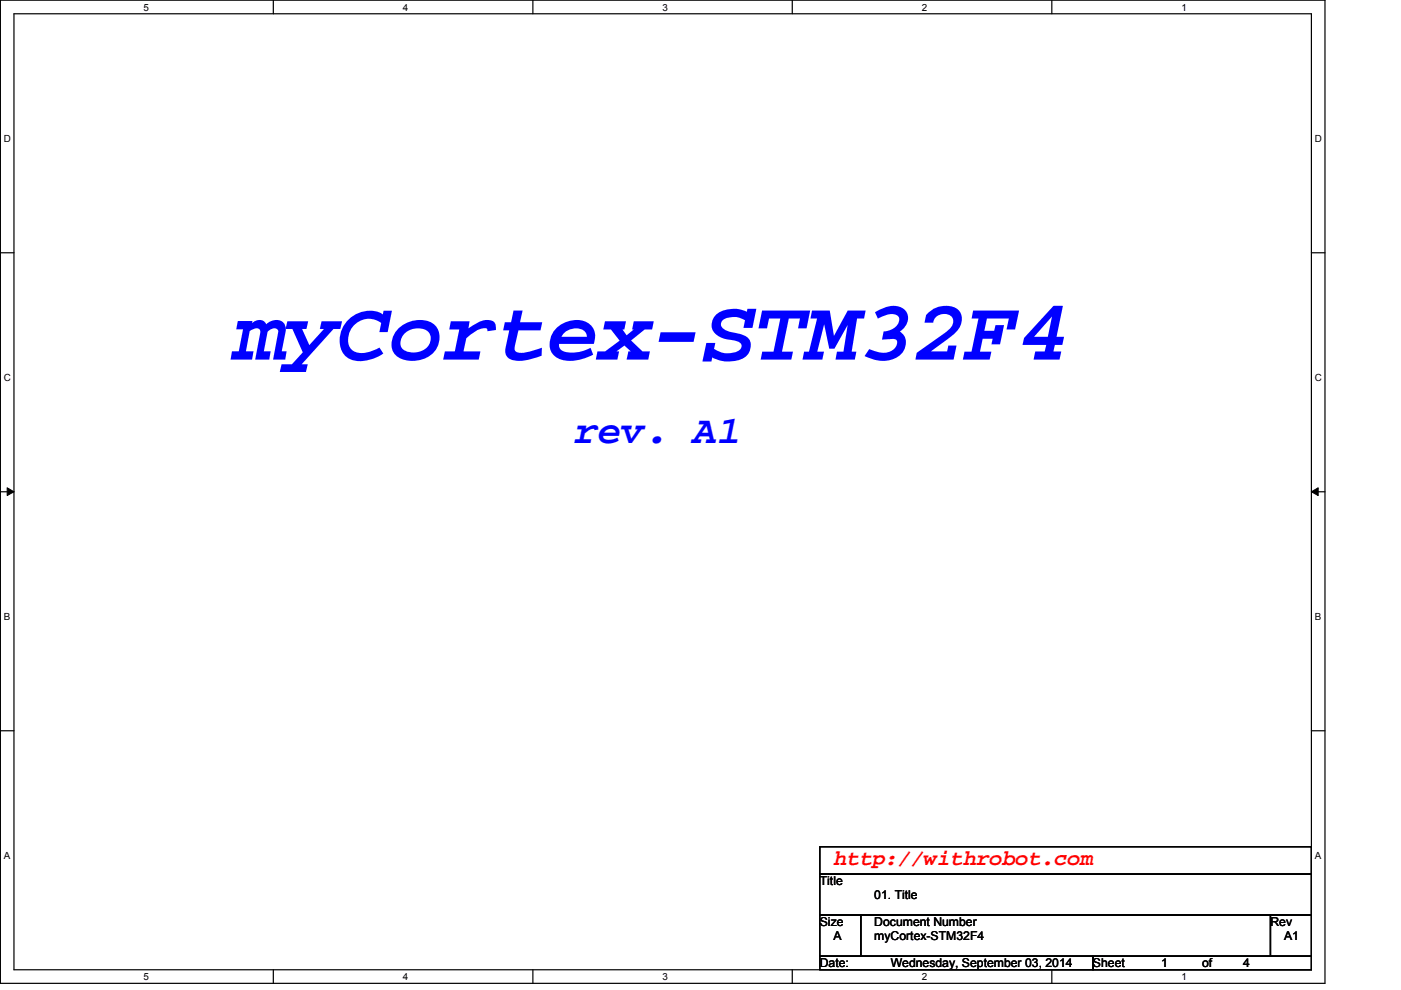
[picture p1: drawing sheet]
<svg xmlns="http://www.w3.org/2000/svg" width="297mm" height="210mm" viewBox="0 0 297 210" stroke-linecap="round" stroke-linejoin="round" font-family="sans-serif">
<defs><g id="words">
<text font-size="18.5" fill="#00f" x="49.3" y="76.2">myCortex-STM32F4</text>
<text font-size="8.4" fill="#00f" x="121.7" y="94">rev. A1</text>
<text font-size="4.6" fill="#f00" x="176.7" y="183.4">http://withrobot.com</text>
<g font-size="2.6">
<text x="173.8" y="187.7">Title</text>
<text x="185.4" y="190.6">01. Title</text>
<text x="173.8" y="196.3">Size</text>
<text x="185.4" y="196.3">Document Number</text>
<text x="269.4" y="196.3">Rev</text>
<text x="176.7" y="199.3">A</text>
<text x="185.4" y="199.3">myCortex-STM32F4</text>
<text x="272.2" y="199.3">A1</text>
<text x="173.8" y="205.1">Date:</text>
<text x="188.8" y="205.1">Wednesday, September 03, 2014</text>
<text x="231.7" y="205.1">Sheet</text>
<text x="246.2" y="205.1">1</text>
<text x="254.9" y="205.1">of</text>
<text x="263.6" y="205.1">4</text>
</g>
<g font-size="2.1">
<text x="30.4" y="2.2">5</text>
<text x="85.4" y="2.2">4</text>
<text x="140.5" y="2.2">3</text>
<text x="195.4" y="2.2">2</text>
<text x="250.5" y="2.2">1</text>
<text x=".8" y="30.1">D</text>
<text x="278.8" y="30.1">D</text>
<text x=".8" y="80.8">C</text>
<text x="278.8" y="80.8">C</text>
<text x=".8" y="131.5">B</text>
<text x="278.8" y="131.5">B</text>
<text x=".8" y="182.2">A</text>
<text x="278.8" y="182.2">A</text>
<text x="30.4" y="207.8">5</text>
<text x="85.4" y="207.8">4</text>
<text x="140.5" y="207.8">3</text>
<text x="195.4" y="207.8">2</text>
<text x="250.5" y="207.8">1</text>
</g>
</g></defs>
<path d="M.1 0h280.8v208.5h-280.8zM3 2.9h275v202.7h-275z" fill="none" stroke="#000" stroke-width=".25"/>
<g fill="#fff">
<path d="M30.4 .3h1.2v2.4h-1.2z"/>
<path d="M30.4 205.9h1.2v2.3h-1.2z"/>
</g>
<path d="M58 0v2.9M58 205.6v2.9" fill="none" stroke="#000" stroke-width=".25"/>
<g fill="#fff">
<path d="M85.4 .3h1.2v2.4h-1.2z"/>
<path d="M85.4 205.9h1.2v2.3h-1.2z"/>
</g>
<path d="M113 0v2.9M113 205.6v2.9" fill="none" stroke="#000" stroke-width=".25"/>
<g fill="#fff">
<path d="M140.5 .3h1.1v2.4h-1.1z"/>
<path d="M140.5 205.9h1.1v2.3h-1.1z"/>
</g>
<path d="M168 0v2.9M168 205.6v2.9" fill="none" stroke="#000" stroke-width=".25"/>
<g fill="#fff">
<path d="M195.4 .3h1.2v2.4h-1.2z"/>
<path d="M195.4 205.9h1.2v2.3h-1.2z"/>
</g>
<path d="M223 0v2.9M223 205.6v2.9" fill="none" stroke="#000" stroke-width=".25"/>
<g fill="#fff">
<path d="M250.5 .3h1.1v2.4h-1.1z"/>
<path d="M250.5 205.9h1.1v2.3h-1.1z"/>
<path d="M.8 28.2h1.5v2.4h-1.5z"/>
<path d="M278.8 28.2h1.4v2.4h-1.4z"/>
<path d="M.8 78.9h1.5v2.3h-1.5z"/>
<path d="M278.8 78.9h1.4v2.3h-1.4z"/>
</g>
<path d="M.1 53.6h2.9M278 53.6h2.9" fill="none" stroke="#000" stroke-width=".25"/>
<g fill="#fff">
<path d="M.8 129.6h1.4v2.3h-1.4z"/>
<path d="M278.8 129.6h1.3v2.3h-1.3z"/>
</g>
<path d="M.1 104.3h2.9M278 104.3h2.9" fill="none" stroke="#000" stroke-width=".25"/>
<path d="M1.5 103.4l1.5 .9-1.5 .8zM278 104.3l1.5-.9v1.7z" fill="#000"/>
<path d="M1.5 103.4l1.5 .9-1.5 .8zM278 104.3l1.5-.9v1.7z" fill="none" stroke="#000" stroke-width=".21"/>
<g fill="#fff">
<path d="M.8 180.3h1.4v2.3h-1.4z"/>
<path d="M278.8 180.3h1.3v2.3h-1.3z"/>
</g>
<path d="M.1 154.9h2.9M278 154.9h2.9M173.8 179.5h104.2v5.8h-104.2zM173.8 185.3h104.2v8.7h-104.2zM173.8 194h8.7v8.7h-8.7zM182.5 194h86.9v8.7h-86.9zM269.4 194h8.6v8.7h-8.6zM173.8 202.7h57.9v2.9h-57.9zM231.7 202.7h46.3v2.9h-46.3z" fill="none" stroke="#000" stroke-width=".25"/>
<use href="#words"/>
</svg>
